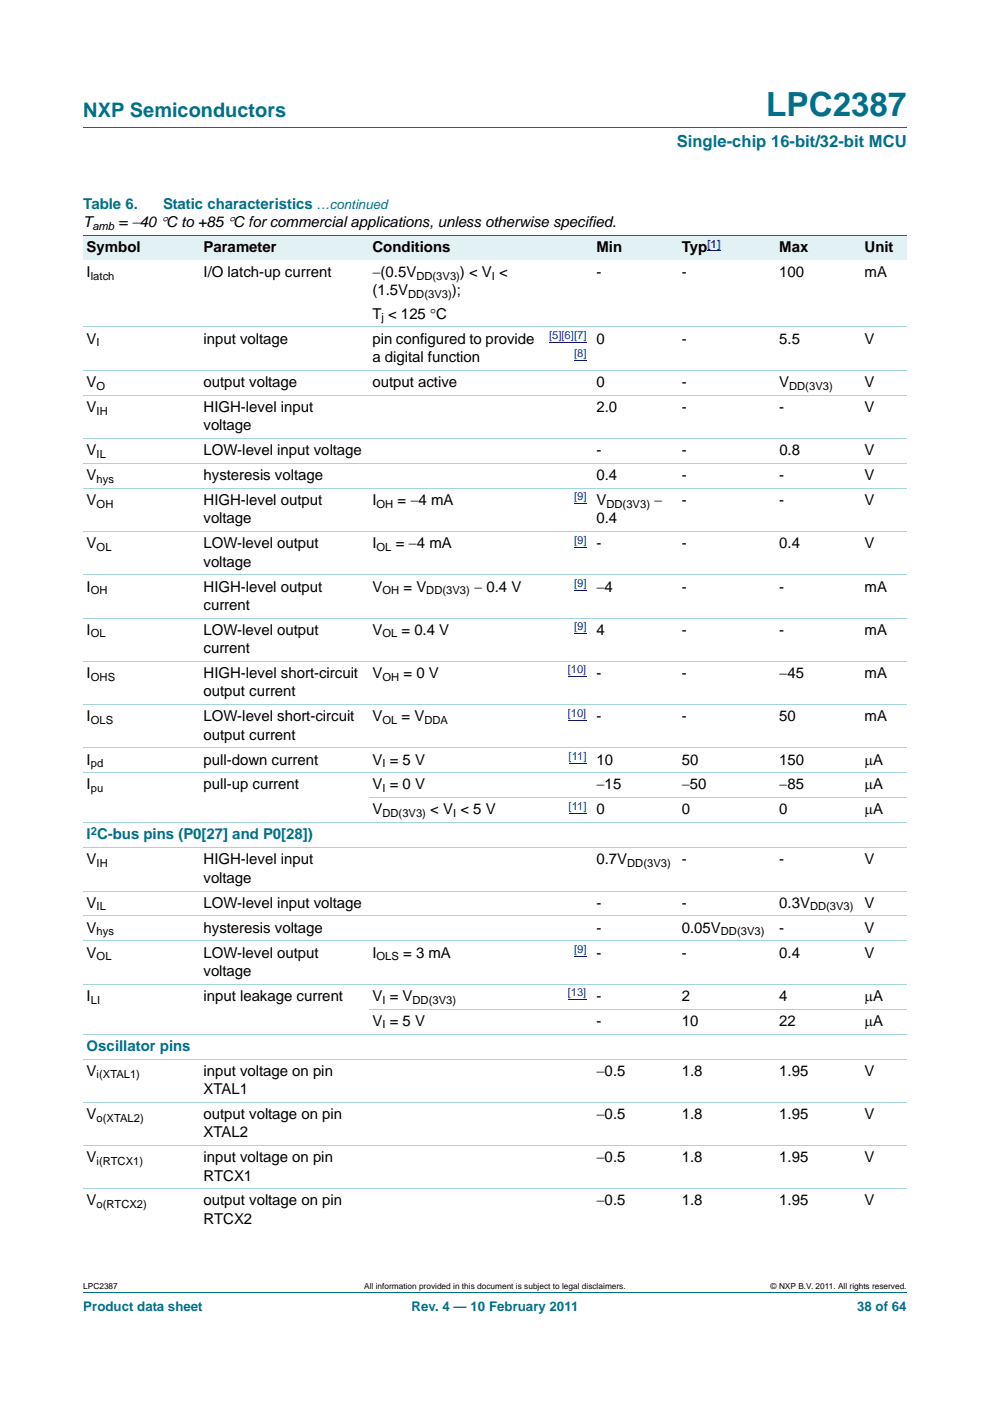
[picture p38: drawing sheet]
<svg xmlns="http://www.w3.org/2000/svg" width="210mm" height="297mm" viewBox="0 0 210 297" stroke-linecap="round" stroke-linejoin="round" font-family="sans-serif">
<defs><g id="words">
<text font-size="7" fill="#00708a" x="162.5" y="24.6">LPC2387</text>
<text font-size="4.2" fill="#00708a" x="17.7" y="24.9">NXP Semiconductors</text>
<text font-size="3.5" fill="#00708a" x="143.5" y="31.1">Single-chip 16-bit/32-bit MCU</text>
<g font-size="3.2" fill="#00708a">
<text x="17.7" y="44.3">Table 6.</text>
<text x="34.6" y="44.3">Static characteristics</text>
<text x="18.4" y="178">I C-bus pins (P0[27] and P0[28])</text>
<text x="18.4" y="222.8">Oscillator pins</text>
</g>
<g font-size="3.2">
<text x="17.7" y="48.2">T</text>
<text x="18.4" y="53.4">Symbol</text>
<text x="25.1" y="48.2">= −40 °C to +85 °C for commercial applications, unless otherwise specified.</text>
<text x="43.2" y="53.4">Parameter</text>
<text x="79" y="53.4">Conditions</text>
<text x="126.5" y="53.4">Min</text>
<text x="144.6" y="53.4">Typ</text>
<text x="165.3" y="53.4">Max</text>
<text x="183.4" y="53.4">Unit</text>
<text x="18.4" y="58.7">I</text>
<text x="43.2" y="58.7">I/O latch-up current</text>
<text x="79" y="58.7">−(0.5V</text>
<text x="97.6" y="58.7">) &lt; V &lt;</text>
<text x="126.5" y="58.7">-</text>
<text x="144.6" y="58.7">-</text>
<text x="165.3" y="58.7">100</text>
<text x="183.4" y="58.7">mA</text>
<text x="79" y="62.6">(1.5V</text>
<text x="95.8" y="62.6">);</text>
<text x="79" y="67.5">T &lt; 125 °C</text>
<text x="18.4" y="72.8">V</text>
<text x="43.2" y="72.8">input voltage</text>
<text x="79" y="72.8">pin configured to provide</text>
<text x="79" y="76.7">a digital function</text>
<text x="126.5" y="72.8">0</text>
<text x="144.6" y="72.8">-</text>
<text x="165.3" y="72.8">5.5</text>
<text x="183.4" y="72.8">V</text>
<text x="18.4" y="82">V</text>
<text x="43.2" y="82">output voltage</text>
<text x="79" y="82">output active</text>
<text x="126.5" y="82">0</text>
<text x="144.6" y="82">-</text>
<text x="165.3" y="82">V</text>
<text x="183.4" y="82">V</text>
<text x="18.4" y="87.3">V</text>
<text x="43.2" y="87.3">HIGH-level input</text>
<text x="126.5" y="87.3">2.0</text>
<text x="144.6" y="87.3">-</text>
<text x="165.3" y="87.3">-</text>
<text x="183.4" y="87.3">V</text>
<text x="43.2" y="91.2">voltage</text>
<text x="18.4" y="96.5">V</text>
<text x="18.4" y="101.8">V</text>
<text x="43.2" y="96.5">LOW-level input voltage</text>
<text x="43.2" y="101.8">hysteresis voltage</text>
<text x="126.5" y="101.8">0.4</text>
<text x="126.5" y="96.5">-</text>
<text x="144.6" y="101.8">-</text>
<text x="144.6" y="96.5">-</text>
<text x="165.3" y="101.8">-</text>
<text x="165.3" y="96.5">0.8</text>
<text x="183.4" y="101.8">V</text>
<text x="183.4" y="96.5">V</text>
<text x="18.4" y="107.1">V</text>
<text x="43.2" y="107.1">HIGH-level output</text>
<text x="79" y="107.1">I</text>
<text x="84.3" y="107.1">= −4 mA</text>
<text x="126.5" y="107.1">V</text>
<text x="138.8" y="107.1">−</text>
<text x="144.6" y="107.1">-</text>
<text x="165.3" y="107.1">-</text>
<text x="183.4" y="107.1">V</text>
<text x="43.2" y="110.9">voltage</text>
<text x="126.5" y="110.9">0.4</text>
<text x="18.4" y="116.2">V</text>
<text x="43.2" y="116.2">LOW-level output</text>
<text x="79" y="116.2">I</text>
<text x="83.9" y="116.2">= −4 mA</text>
<text x="126.5" y="116.2">-</text>
<text x="144.6" y="116.2">-</text>
<text x="165.3" y="116.2">0.4</text>
<text x="183.4" y="116.2">V</text>
<text x="18.4" y="125.4">I</text>
<text x="43.2" y="120.1">voltage</text>
<text x="43.2" y="125.4">HIGH-level output</text>
<text x="79" y="125.4">V</text>
<text x="85.6" y="125.4">= V</text>
<text x="100.5" y="125.4">− 0.4 V</text>
<text x="126.5" y="125.4">−4</text>
<text x="144.6" y="125.4">-</text>
<text x="165.3" y="125.4">-</text>
<text x="183.4" y="125.4">mA</text>
<text x="43.2" y="129.3">current</text>
<text x="18.4" y="134.6">I</text>
<text x="43.2" y="134.6">LOW-level output</text>
<text x="79" y="134.6">V</text>
<text x="85.2" y="134.6">= 0.4 V</text>
<text x="126.5" y="134.6">4</text>
<text x="144.6" y="134.6">-</text>
<text x="165.3" y="134.6">-</text>
<text x="183.4" y="134.6">mA</text>
<text x="18.4" y="143.7">I</text>
<text x="43.2" y="138.5">current</text>
<text x="43.2" y="143.7">HIGH-level short-circuit</text>
<text x="79" y="143.7">V</text>
<text x="85.6" y="143.7">= 0 V</text>
<text x="126.5" y="143.7">-</text>
<text x="144.6" y="143.7">-</text>
<text x="165.3" y="143.7">−45</text>
<text x="183.4" y="143.7">mA</text>
<text x="43.2" y="147.6">output current</text>
<text x="18.4" y="152.9">I</text>
<text x="43.2" y="152.9">LOW-level short-circuit</text>
<text x="79" y="152.9">V</text>
<text x="85.2" y="152.9">= V</text>
<text x="126.5" y="152.9">-</text>
<text x="144.6" y="152.9">-</text>
<text x="165.3" y="152.9">50</text>
<text x="183.4" y="152.9">mA</text>
<text x="43.2" y="156.8">output current</text>
<text x="18.4" y="167.4">I</text>
<text x="18.4" y="162.1">I</text>
<text x="43.2" y="162.1">pull-down current</text>
<text x="43.2" y="167.4">pull-up current</text>
<text x="79" y="167.4">V = 0 V</text>
<text x="79" y="162.1">V = 5 V</text>
<text x="126.5" y="167.4">−15</text>
<text x="126.5" y="162.1">10</text>
<text x="144.6" y="162.1">50</text>
<text x="144.6" y="167.4">−50</text>
<text x="165.3" y="162.1">150</text>
<text x="165.3" y="167.4">−85</text>
<text x="183.4" y="162.1">μA</text>
<text x="183.4" y="167.4">μA</text>
<text x="79" y="172.7">V</text>
<text x="91.2" y="172.7">&lt; V &lt; 5 V</text>
<text x="126.5" y="172.7">0</text>
<text x="144.6" y="172.7">0</text>
<text x="165.3" y="172.7">0</text>
<text x="183.4" y="172.7">μA</text>
<text x="18.4" y="183.3">V</text>
<text x="43.2" y="183.3">HIGH-level input</text>
<text x="126.5" y="183.3">0.7V</text>
<text x="144.6" y="183.3">-</text>
<text x="165.3" y="183.3">-</text>
<text x="183.4" y="183.3">V</text>
<text x="43.2" y="187.2">voltage</text>
<text x="18.4" y="192.4">V</text>
<text x="18.4" y="197.7">V</text>
<text x="43.2" y="192.4">LOW-level input voltage</text>
<text x="43.2" y="197.7">hysteresis voltage</text>
<text x="126.5" y="197.7">-</text>
<text x="126.5" y="192.4">-</text>
<text x="144.6" y="197.7">0.05V</text>
<text x="144.6" y="192.4">-</text>
<text x="165.3" y="197.7">-</text>
<text x="165.3" y="192.4">0.3V</text>
<text x="183.4" y="192.4">V</text>
<text x="183.4" y="197.7">V</text>
<text x="18.4" y="203">V</text>
<text x="43.2" y="203">LOW-level output</text>
<text x="79" y="203">I</text>
<text x="85.5" y="203">= 3 mA</text>
<text x="126.5" y="203">-</text>
<text x="144.6" y="203">-</text>
<text x="165.3" y="203">0.4</text>
<text x="183.4" y="203">V</text>
<text x="43.2" y="206.9">voltage</text>
<text x="18.4" y="212.2">I</text>
<text x="43.2" y="212.2">input leakage current</text>
<text x="79" y="212.2">V = V</text>
<text x="126.5" y="212.2">-</text>
<text x="144.6" y="212.2">2</text>
<text x="165.3" y="212.2">4</text>
<text x="183.4" y="212.2">μA</text>
<text x="79" y="217.5">V = 5 V</text>
<text x="126.5" y="217.5">-</text>
<text x="144.6" y="217.5">10</text>
<text x="165.3" y="217.5">22</text>
<text x="183.4" y="217.5">μA</text>
<text x="18.4" y="228.1">V</text>
<text x="43.2" y="228.1">input voltage on pin</text>
<text x="43.2" y="231.9">XTAL1</text>
<text x="126.5" y="228.1">−0.5</text>
<text x="144.6" y="228.1">1.8</text>
<text x="165.3" y="228.1">1.95</text>
<text x="183.4" y="228.1">V</text>
<text x="18.4" y="237.2">V</text>
<text x="43.2" y="237.2">output voltage on pin</text>
<text x="126.5" y="237.2">−0.5</text>
<text x="144.6" y="237.2">1.8</text>
<text x="165.3" y="237.2">1.95</text>
<text x="183.4" y="237.2">V</text>
<text x="43.2" y="241.1">XTAL2</text>
<text x="18.4" y="246.4">V</text>
<text x="43.2" y="246.4">input voltage on pin</text>
<text x="43.2" y="250.3">RTCX1</text>
<text x="126.5" y="246.4">−0.5</text>
<text x="144.6" y="246.4">1.8</text>
<text x="165.3" y="246.4">1.95</text>
<text x="183.4" y="246.4">V</text>
<text x="18.4" y="255.6">V</text>
<text x="43.2" y="255.6">output voltage on pin</text>
<text x="126.5" y="255.6">−0.5</text>
<text x="144.6" y="255.6">1.8</text>
<text x="165.3" y="255.6">1.95</text>
<text x="183.4" y="255.6">V</text>
<text x="43.2" y="259.5">RTCX2</text>
</g>
<g font-size="2.8" fill="#00708a">
<text x="67.1" y="44.3">…continued</text>
<text x="17.7" y="277.9">Product data sheet</text>
<text x="87.3" y="277.9">Rev. 4 — 10 February 2011</text>
<text x="181.8" y="277.9">38 of 64</text>
</g>
<g font-size="2.4">
<text x="19.6" y="48.7">amb</text>
<text x="19.3" y="59.3">latch</text>
<text x="88.3" y="59.3">DD(3V3)</text>
<text x="104.4" y="59.3">I</text>
<text x="86.6" y="63.2">DD(3V3)</text>
<text x="80.9" y="68.1">j</text>
<text x="20.5" y="73.4">I</text>
<text x="20.5" y="82.6">O</text>
<text x="167.4" y="82.6">DD(3V3)</text>
<text x="20.5" y="87.9">IH</text>
<text x="20.5" y="97">IL</text>
<text x="20.5" y="102.3">hys</text>
<text x="20.5" y="107.6">OH</text>
<text x="79.9" y="107.6">OH</text>
<text x="128.6" y="107.6">DD(3V3)</text>
<text x="20.5" y="116.8">OL</text>
<text x="79.9" y="116.8">OL</text>
<text x="19.3" y="126">OH</text>
<text x="81.1" y="126">OH</text>
<text x="90.4" y="126">DD(3V3)</text>
<text x="19.3" y="135.1">OL</text>
<text x="81.1" y="135.1">OL</text>
<text x="19.3" y="144.3">OHS</text>
<text x="81.1" y="144.3">OH</text>
<text x="19.3" y="153.5">OLS</text>
<text x="81.1" y="153.5">OL</text>
<text x="90" y="153.5">DDA</text>
<text x="19.3" y="162.7">pd</text>
<text x="19.3" y="168">pu</text>
<text x="81.1" y="162.7">I</text>
<text x="81.1" y="168">I</text>
<text x="81.1" y="173.2">DD(3V3)</text>
<text x="96.1" y="173.2">I</text>
<text x="20.5" y="183.8">IH</text>
<text x="133" y="183.8">DD(3V3)</text>
<text x="20.5" y="193">IL</text>
<text x="171.8" y="193">DD(3V3)</text>
<text x="20.5" y="198.3">hys</text>
<text x="20.5" y="203.6">OL</text>
<text x="79.9" y="203.6">OLS</text>
<text x="152.9" y="198.3">DD(3V3)</text>
<text x="19.3" y="212.8">LI</text>
<text x="81.1" y="212.8">I</text>
<text x="87.5" y="212.8">DD(3V3)</text>
<text x="81.1" y="218.1">I</text>
<text x="20.5" y="228.6">i(XTAL1)</text>
<text x="20.5" y="237.8">o(XTAL2)</text>
<text x="20.5" y="247">i(RTCX1)</text>
<text x="20.5" y="256.2">o(RTCX2)</text>
</g>
<g font-size="2.4" fill="#00f">
<text x="150" y="52.5">[1]</text>
<text x="116.5" y="71.9">[5][6][7]</text>
<text x="121.8" y="75.8">[8]</text>
<text x="121.8" y="106.1">[9]</text>
<text x="121.8" y="115.3">[9]</text>
<text x="121.8" y="124.5">[9]</text>
<text x="121.8" y="133.6">[9]</text>
<text x="120.4" y="142.8">[10]</text>
<text x="120.4" y="152">[10]</text>
<text x="120.6" y="161.1">[11]</text>
<text x="120.6" y="171.7">[11]</text>
<text x="121.8" y="202.1">[9]</text>
<text x="120.4" y="211.2">[13]</text>
</g>
<text font-size="2.4" fill="#00708a" x="19.3" y="177">2</text>
<g font-size="1.8">
<text x="17.7" y="273.3">LPC2387</text>
<text x="77.2" y="273.3">All information provided in this document is subject to legal disclaimers.</text>
<text x="163.5" y="273.3">© NXP B.V. 2011. All rights reserved.</text>
</g>
</g></defs>
<path d="M17.7 27h174.6M17.7 273.9h174.6" fill="none" stroke="#00708a" stroke-width=".21"/>
<path d="M116.5 72.6h7.9M121.8 76.5h2.6M121.8 106.8h2.6M121.8 116h2.6M121.8 125.2h2.6M121.8 134.3h2.6M120.4 143.5h4M120.4 152.7h4M120.6 161.9h3.8M120.6 172.4h3.8M120.4 211.9h4M121.8 202.8h2.6" fill="none" stroke="#00f" stroke-width=".21"/>
<g fill="#e2f1f4">
<path d="M17.7 49.9h24.8v5.3h-24.8z"/>
<path d="M42.5 49.9h35.8v5.3h-35.8z"/>
<path d="M78.3 49.9h37.2v5.3h-37.2z"/>
<path d="M115.5 49.9h28.4v5.3h-28.4z"/>
<path d="M143.9 49.9h20.7v5.3h-20.7z"/>
</g>
<path d="M150 53.2h2.9" fill="none" stroke="#00f" stroke-width=".21"/>
<g fill="#e2f1f4">
<path d="M164.6 49.9h18.1v5.3h-18.1z"/>
<path d="M182.7 49.9h9.6v5.3h-9.6z"/>
</g>
<path d="M17.7 49.9h174.6" fill="none" stroke="#00708a" stroke-width=".21"/>
<g fill="none" stroke="#a5d5dc" stroke-width=".21">
<path d="M17.7 69.3h174.6M17.7 78.5h174.6M17.7 83.8h174.6M17.7 92.9h174.6M17.7 98.2h174.6M17.7 103.5h174.6M17.7 112.7h174.6M17.7 121.9h174.6M17.7 131h174.6M17.7 140.2h174.6M17.7 149.4h174.6M17.7 158.6h174.6"/>
<path d="M17.7 163.9h174.6M17.7 174.5h174.6M17.7 179.7h174.6M78.3 169.2h114M17.7 188.9h174.6M17.7 194.2h174.6M17.7 199.5h174.6M17.7 208.7h174.6M17.7 219.2h174.6M78.3 214h114M17.7 224.5h174.6M17.7 233.7h174.6"/>
<path d="M17.7 242.9h174.6M17.7 252.1h174.6"/>
</g>
<use href="#words"/>
</svg>
